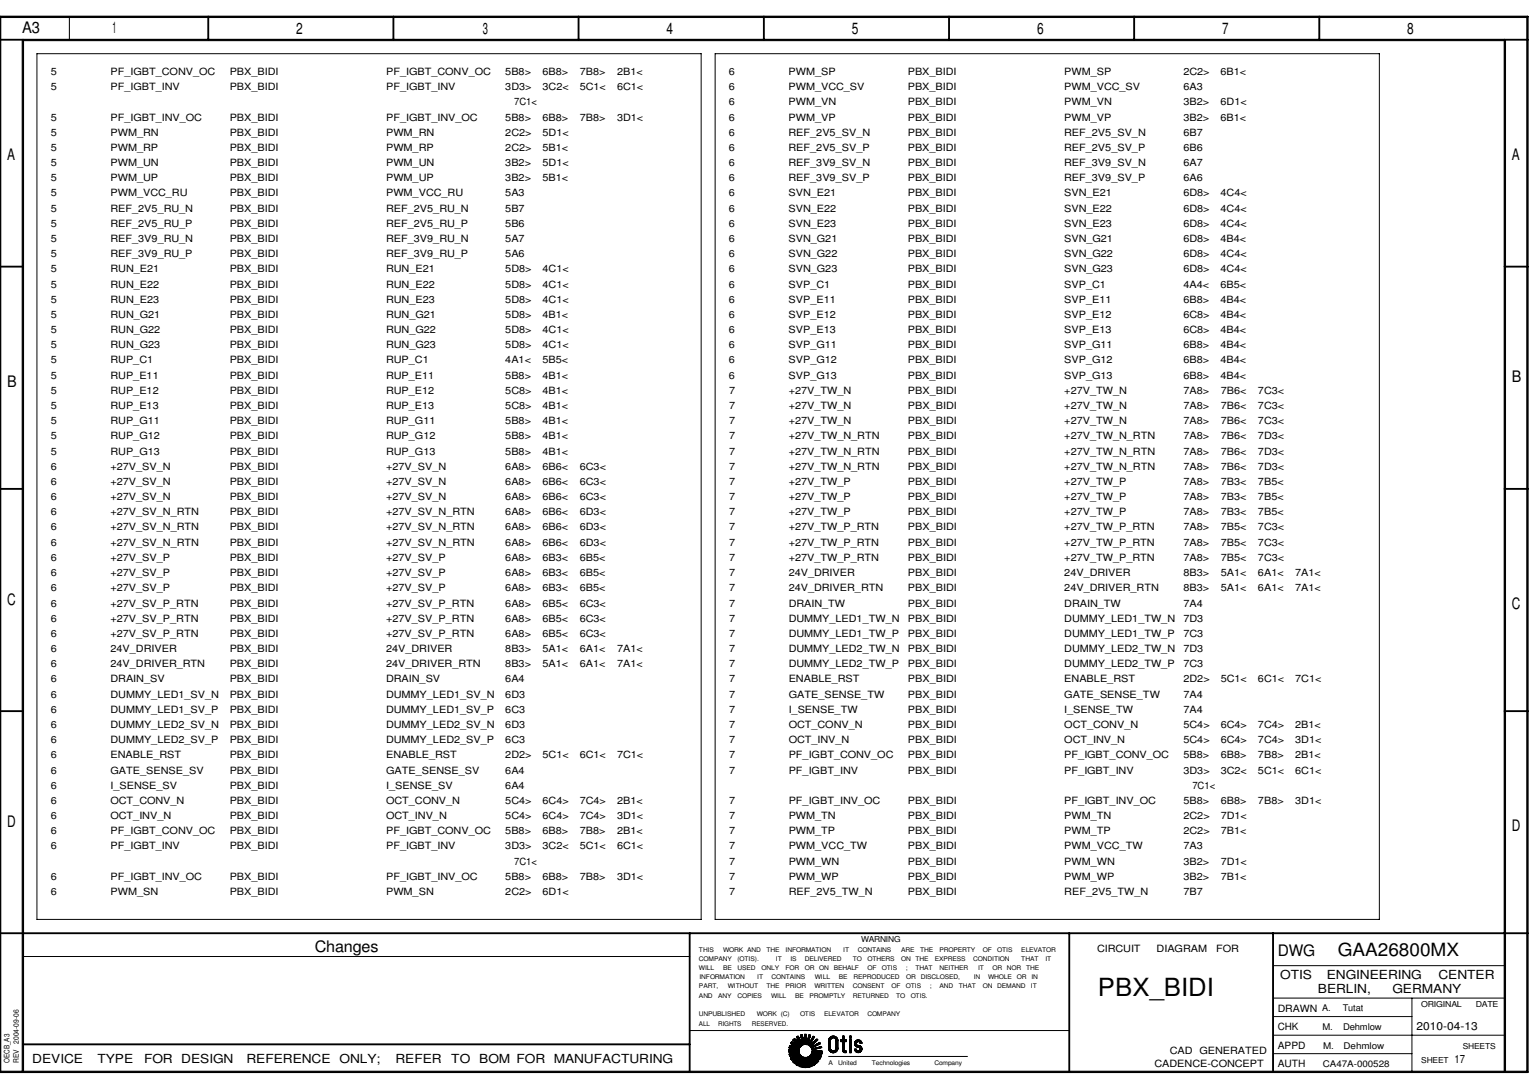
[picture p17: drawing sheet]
<svg xmlns="http://www.w3.org/2000/svg" width="420mm" height="297mm" viewBox="0 0 420 297" stroke-linecap="round" stroke-linejoin="round" font-family="sans-serif">
<defs><g id="words">
<text font-size="6.8" x="299.5" y="271.7">PBX_BIDI</text>
<text font-size="5" x="365" y="260.9">GAA26800MX</text>
<g font-size="4.3">
<text x="6.1" y="9">A3</text>
<text x="30.6" y="9">1</text>
<text x="80.8" y="9.3">2</text>
<text x="131.7" y="9.3">3</text>
<text x="181.8" y="9.3">4</text>
<text x="232.3" y="9.3">5</text>
<text x="282.9" y="9.3">6</text>
<text x="333.4" y="9.3">7</text>
<text x="383.9" y="9.3">8</text>
<text x="2" y="43.6">A</text>
<text x="412.4" y="43.6">A</text>
<text x="2" y="105.5">B</text>
<text x="412.4" y="104.3">B</text>
<text x="2" y="164.9">C</text>
<text x="412.4" y="166.1">C</text>
<text x="2" y="225.5">D</text>
<text x="412.4" y="226.7">D</text>
<text x="85.9" y="259.6">Changes</text>
<text x="348.5" y="260.9">DWG</text>
</g>
<g font-size="3.4">
<text x="349.2" y="267.2">OTIS</text>
<text x="361.9" y="267.2">ENGINEERING</text>
<text x="392.4" y="267.2">CENTER</text>
<text x="359.5" y="270.9">BERLIN,</text>
<text x="379.8" y="270.9">GERMANY</text>
<text x="8.8" y="289.9">DEVICE</text>
<text x="26.6" y="289.9">TYPE</text>
<text x="39.3" y="289.9">FOR DESIGN</text>
<text x="67.2" y="289.9">REFERENCE</text>
<text x="92.6" y="289.9">ONLY;</text>
<text x="107.9" y="289.9">REFER</text>
<text x="123.1" y="289.9">TO</text>
<text x="130.7" y="289.9">BOM FOR MANUFACTURING</text>
</g>
<g font-size="3.1">
<text x="386.4" y="281.1">2010-04-13</text>
<text x="396.7" y="289.9">17</text>
</g>
<g font-size="2.7">
<text x="13.9" y="20.4">5</text>
<text x="30.1" y="20.4">PF_IGBT_CONV_OC</text>
<text x="62.7" y="20.4">PBX_BIDI</text>
<text x="105.3" y="20.4">PF_IGBT_CONV_OC</text>
<text x="137.8" y="20.4">5B8&gt;</text>
<text x="148" y="20.4">6B8&gt;</text>
<text x="158.2" y="20.4">7B8&gt;</text>
<text x="168.3" y="20.4">2B1&lt;</text>
<text x="198.8" y="20.4">6</text>
<text x="215.1" y="20.4">PWM_SP</text>
<text x="247.6" y="20.4">PBX_BIDI</text>
<text x="290.3" y="20.4">PWM_SP</text>
<text x="322.8" y="20.4">2C2&gt;</text>
<text x="333" y="20.4">6B1&lt;</text>
<text x="13.9" y="24.6">5</text>
<text x="30.1" y="24.6">PF_IGBT_INV</text>
<text x="62.7" y="24.6">PBX_BIDI</text>
<text x="105.3" y="24.6">PF_IGBT_INV</text>
<text x="137.8" y="24.6">3D3&gt;</text>
<text x="140.3" y="28.7">7C1&lt;</text>
<text x="148" y="24.6">3C2&lt;</text>
<text x="158.2" y="24.6">5C1&lt;</text>
<text x="168.3" y="24.6">6C1&lt;</text>
<text x="198.8" y="28.7">6</text>
<text x="198.8" y="24.6">6</text>
<text x="215.1" y="28.7">PWM_VN</text>
<text x="215.1" y="24.6">PWM_VCC_SV</text>
<text x="247.6" y="28.7">PBX_BIDI</text>
<text x="247.6" y="24.6">PBX_BIDI</text>
<text x="290.3" y="24.6">PWM_VCC_SV</text>
<text x="290.3" y="28.7">PWM_VN</text>
<text x="322.8" y="24.6">6A3</text>
<text x="322.8" y="28.7">3B2&gt;</text>
<text x="333" y="28.7">6D1&lt;</text>
<text x="13.9" y="32.9">5</text>
<text x="30.1" y="32.9">PF_IGBT_INV_OC</text>
<text x="62.7" y="32.9">PBX_BIDI</text>
<text x="105.3" y="32.9">PF_IGBT_INV_OC</text>
<text x="137.8" y="32.9">5B8&gt;</text>
<text x="148" y="32.9">6B8&gt;</text>
<text x="158.2" y="32.9">7B8&gt;</text>
<text x="168.3" y="32.9">3D1&lt;</text>
<text x="198.8" y="32.9">6</text>
<text x="215.1" y="32.9">PWM_VP</text>
<text x="247.6" y="32.9">PBX_BIDI</text>
<text x="290.3" y="32.9">PWM_VP</text>
<text x="322.8" y="32.9">3B2&gt;</text>
<text x="333" y="32.9">6B1&lt;</text>
<text x="13.9" y="41.1">5</text>
<text x="13.9" y="37">5</text>
<text x="30.1" y="41.1">PWM_RP</text>
<text x="30.1" y="37">PWM_RN</text>
<text x="62.7" y="41.1">PBX_BIDI</text>
<text x="62.7" y="37">PBX_BIDI</text>
<text x="105.3" y="41.1">PWM_RP</text>
<text x="105.3" y="37">PWM_RN</text>
<text x="137.8" y="41.1">2C2&gt;</text>
<text x="137.8" y="37">2C2&gt;</text>
<text x="148" y="41.1">5B1&lt;</text>
<text x="148" y="37">5D1&lt;</text>
<text x="198.8" y="41.1">6</text>
<text x="198.8" y="37">6</text>
<text x="215.1" y="41.1">REF_2V5_SV_P</text>
<text x="215.1" y="37">REF_2V5_SV_N</text>
<text x="247.6" y="37">PBX_BIDI</text>
<text x="247.6" y="41.1">PBX_BIDI</text>
<text x="290.3" y="37">REF_2V5_SV_N</text>
<text x="290.3" y="41.1">REF_2V5_SV_P</text>
<text x="322.8" y="37">6B7</text>
<text x="322.8" y="41.1">6B6</text>
<text x="13.9" y="45.3">5</text>
<text x="30.1" y="45.3">PWM_UN</text>
<text x="62.7" y="45.3">PBX_BIDI</text>
<text x="105.3" y="45.3">PWM_UN</text>
<text x="137.8" y="45.3">3B2&gt;</text>
<text x="148" y="45.3">5D1&lt;</text>
<text x="198.8" y="45.3">6</text>
<text x="215.1" y="45.3">REF_3V9_SV_N</text>
<text x="247.6" y="45.3">PBX_BIDI</text>
<text x="290.3" y="45.3">REF_3V9_SV_N</text>
<text x="322.8" y="45.3">6A7</text>
<text x="13.9" y="53.6">5</text>
<text x="13.9" y="49.4">5</text>
<text x="30.1" y="53.6">PWM_VCC_RU</text>
<text x="30.1" y="49.4">PWM_UP</text>
<text x="62.7" y="53.6">PBX_BIDI</text>
<text x="62.7" y="49.4">PBX_BIDI</text>
<text x="105.3" y="53.6">PWM_VCC_RU</text>
<text x="105.3" y="49.4">PWM_UP</text>
<text x="137.8" y="53.6">5A3</text>
<text x="137.8" y="49.4">3B2&gt;</text>
<text x="148" y="49.4">5B1&lt;</text>
<text x="198.8" y="53.6">6</text>
<text x="198.8" y="49.4">6</text>
<text x="215.1" y="53.6">SVN_E21</text>
<text x="215.1" y="49.4">REF_3V9_SV_P</text>
<text x="247.6" y="53.6">PBX_BIDI</text>
<text x="247.6" y="49.4">PBX_BIDI</text>
<text x="290.3" y="49.4">REF_3V9_SV_P</text>
<text x="290.3" y="53.6">SVN_E21</text>
<text x="322.8" y="53.6">6D8&gt;</text>
<text x="322.8" y="49.4">6A6</text>
<text x="333" y="53.6">4C4&lt;</text>
<text x="13.9" y="57.7">5</text>
<text x="30.1" y="57.7">REF_2V5_RU_N</text>
<text x="62.7" y="57.7">PBX_BIDI</text>
<text x="105.3" y="57.7">REF_2V5_RU_N</text>
<text x="137.8" y="57.7">5B7</text>
<text x="198.8" y="57.7">6</text>
<text x="215.1" y="57.7">SVN_E22</text>
<text x="247.6" y="57.7">PBX_BIDI</text>
<text x="290.3" y="57.7">SVN_E22</text>
<text x="322.8" y="57.7">6D8&gt;</text>
<text x="333" y="57.7">4C4&lt;</text>
<text x="13.9" y="66">5</text>
<text x="13.9" y="61.8">5</text>
<text x="30.1" y="66">REF_3V9_RU_N</text>
<text x="30.1" y="61.8">REF_2V5_RU_P</text>
<text x="62.7" y="66">PBX_BIDI</text>
<text x="62.7" y="61.8">PBX_BIDI</text>
<text x="105.3" y="66">REF_3V9_RU_N</text>
<text x="105.3" y="61.8">REF_2V5_RU_P</text>
<text x="137.8" y="66">5A7</text>
<text x="137.8" y="61.8">5B6</text>
<text x="198.8" y="66">6</text>
<text x="198.8" y="61.8">6</text>
<text x="215.1" y="66">SVN_G21</text>
<text x="215.1" y="61.8">SVN_E23</text>
<text x="247.6" y="66">PBX_BIDI</text>
<text x="247.6" y="61.8">PBX_BIDI</text>
<text x="290.3" y="66">SVN_G21</text>
<text x="290.3" y="61.8">SVN_E23</text>
<text x="322.8" y="66">6D8&gt;</text>
<text x="322.8" y="61.8">6D8&gt;</text>
<text x="333" y="66">4B4&lt;</text>
<text x="333" y="61.8">4C4&lt;</text>
<text x="13.9" y="70.1">5</text>
<text x="30.1" y="70.1">REF_3V9_RU_P</text>
<text x="62.7" y="70.1">PBX_BIDI</text>
<text x="105.3" y="70.1">REF_3V9_RU_P</text>
<text x="137.8" y="70.1">5A6</text>
<text x="198.8" y="70.1">6</text>
<text x="215.1" y="70.1">SVN_G22</text>
<text x="247.6" y="70.1">PBX_BIDI</text>
<text x="290.3" y="70.1">SVN_G22</text>
<text x="322.8" y="70.1">6D8&gt;</text>
<text x="333" y="70.1">4C4&lt;</text>
<text x="13.9" y="74.3">5</text>
<text x="30.1" y="74.3">RUN_E21</text>
<text x="62.7" y="74.3">PBX_BIDI</text>
<text x="105.3" y="74.3">RUN_E21</text>
<text x="137.8" y="74.3">5D8&gt;</text>
<text x="148" y="74.3">4C1&lt;</text>
<text x="198.8" y="74.3">6</text>
<text x="215.1" y="74.3">SVN_G23</text>
<text x="247.6" y="74.3">PBX_BIDI</text>
<text x="290.3" y="74.3">SVN_G23</text>
<text x="322.8" y="74.3">6D8&gt;</text>
<text x="333" y="74.3">4C4&lt;</text>
<text x="13.9" y="82.6">5</text>
<text x="13.9" y="78.4">5</text>
<text x="30.1" y="82.6">RUN_E23</text>
<text x="30.1" y="78.4">RUN_E22</text>
<text x="62.7" y="82.6">PBX_BIDI</text>
<text x="62.7" y="78.4">PBX_BIDI</text>
<text x="105.3" y="82.6">RUN_E23</text>
<text x="105.3" y="78.4">RUN_E22</text>
<text x="137.8" y="82.6">5D8&gt;</text>
<text x="137.8" y="78.4">5D8&gt;</text>
<text x="148" y="82.6">4C1&lt;</text>
<text x="148" y="78.4">4C1&lt;</text>
<text x="198.8" y="82.6">6</text>
<text x="198.8" y="78.4">6</text>
<text x="215.1" y="82.6">SVP_E11</text>
<text x="215.1" y="78.4">SVP_C1</text>
<text x="247.6" y="78.4">PBX_BIDI</text>
<text x="247.6" y="82.6">PBX_BIDI</text>
<text x="290.3" y="82.6">SVP_E11</text>
<text x="290.3" y="78.4">SVP_C1</text>
<text x="322.8" y="78.4">4A4&lt;</text>
<text x="322.8" y="82.6">6B8&gt;</text>
<text x="333" y="78.4">6B5&lt;</text>
<text x="333" y="82.6">4B4&lt;</text>
<text x="13.9" y="86.7">5</text>
<text x="30.1" y="86.7">RUN_G21</text>
<text x="62.7" y="86.7">PBX_BIDI</text>
<text x="105.3" y="86.7">RUN_G21</text>
<text x="137.8" y="86.7">5D8&gt;</text>
<text x="148" y="86.7">4B1&lt;</text>
<text x="198.8" y="86.7">6</text>
<text x="215.1" y="86.7">SVP_E12</text>
<text x="247.6" y="86.7">PBX_BIDI</text>
<text x="290.3" y="86.7">SVP_E12</text>
<text x="322.8" y="86.7">6C8&gt;</text>
<text x="333" y="86.7">4B4&lt;</text>
<text x="13.9" y="95">5</text>
<text x="13.9" y="90.8">5</text>
<text x="30.1" y="95">RUN_G23</text>
<text x="30.1" y="90.8">RUN_G22</text>
<text x="62.7" y="95">PBX_BIDI</text>
<text x="62.7" y="90.8">PBX_BIDI</text>
<text x="105.3" y="95">RUN_G23</text>
<text x="105.3" y="90.8">RUN_G22</text>
<text x="137.8" y="95">5D8&gt;</text>
<text x="137.8" y="90.8">5D8&gt;</text>
<text x="148" y="95">4C1&lt;</text>
<text x="148" y="90.8">4C1&lt;</text>
<text x="198.8" y="95">6</text>
<text x="198.8" y="90.8">6</text>
<text x="215.1" y="95">SVP_G11</text>
<text x="215.1" y="90.8">SVP_E13</text>
<text x="247.6" y="95">PBX_BIDI</text>
<text x="247.6" y="90.8">PBX_BIDI</text>
<text x="290.3" y="95">SVP_G11</text>
<text x="290.3" y="90.8">SVP_E13</text>
<text x="322.8" y="95">6B8&gt;</text>
<text x="322.8" y="90.8">6C8&gt;</text>
<text x="333" y="95">4B4&lt;</text>
<text x="333" y="90.8">4B4&lt;</text>
<text x="13.9" y="99.1">5</text>
<text x="30.1" y="99.1">RUP_C1</text>
<text x="62.7" y="99.1">PBX_BIDI</text>
<text x="105.3" y="99.1">RUP_C1</text>
<text x="137.8" y="99.1">4A1&lt;</text>
<text x="148" y="99.1">5B5&lt;</text>
<text x="198.8" y="99.1">6</text>
<text x="215.1" y="99.1">SVP_G12</text>
<text x="247.6" y="99.1">PBX_BIDI</text>
<text x="290.3" y="99.1">SVP_G12</text>
<text x="322.8" y="99.1">6B8&gt;</text>
<text x="333" y="99.1">4B4&lt;</text>
<text x="13.9" y="107.4">5</text>
<text x="13.9" y="103.3">5</text>
<text x="30.1" y="107.4">RUP_E12</text>
<text x="30.1" y="103.3">RUP_E11</text>
<text x="62.7" y="107.4">PBX_BIDI</text>
<text x="62.7" y="103.3">PBX_BIDI</text>
<text x="105.3" y="107.4">RUP_E12</text>
<text x="105.3" y="103.3">RUP_E11</text>
<text x="137.8" y="107.4">5C8&gt;</text>
<text x="137.8" y="103.3">5B8&gt;</text>
<text x="148" y="107.4">4B1&lt;</text>
<text x="148" y="103.3">4B1&lt;</text>
<text x="198.8" y="103.3">6</text>
<text x="198.9" y="107.4">7</text>
<text x="215.1" y="103.3">SVP_G13</text>
<text x="215.1" y="107.4">+27V_TW_N</text>
<text x="247.6" y="103.3">PBX_BIDI</text>
<text x="247.6" y="107.4">PBX_BIDI</text>
<text x="290.3" y="103.3">SVP_G13</text>
<text x="290.3" y="107.4">+27V_TW_N</text>
<text x="322.8" y="103.3">6B8&gt;</text>
<text x="322.8" y="107.4">7A8&gt;</text>
<text x="333" y="103.3">4B4&lt;</text>
<text x="333" y="107.4">7B6&lt;</text>
<text x="343.2" y="107.4">7C3&lt;</text>
<text x="13.9" y="111.6">5</text>
<text x="30.1" y="111.6">RUP_E13</text>
<text x="62.7" y="111.6">PBX_BIDI</text>
<text x="105.3" y="111.6">RUP_E13</text>
<text x="137.8" y="111.6">5C8&gt;</text>
<text x="148" y="111.6">4B1&lt;</text>
<text x="198.9" y="111.6">7</text>
<text x="215.1" y="111.6">+27V_TW_N</text>
<text x="247.6" y="111.6">PBX_BIDI</text>
<text x="290.3" y="111.6">+27V_TW_N</text>
<text x="322.8" y="111.6">7A8&gt;</text>
<text x="333" y="111.6">7B6&lt;</text>
<text x="343.2" y="111.6">7C3&lt;</text>
<text x="13.9" y="119.8">5</text>
<text x="13.9" y="115.7">5</text>
<text x="30.1" y="119.8">RUP_G12</text>
<text x="30.1" y="115.7">RUP_G11</text>
<text x="62.7" y="119.8">PBX_BIDI</text>
<text x="62.7" y="115.7">PBX_BIDI</text>
<text x="105.3" y="119.8">RUP_G12</text>
<text x="105.3" y="115.7">RUP_G11</text>
<text x="137.8" y="119.8">5B8&gt;</text>
<text x="137.8" y="115.7">5B8&gt;</text>
<text x="148" y="119.8">4B1&lt;</text>
<text x="148" y="115.7">4B1&lt;</text>
<text x="198.9" y="119.8">7</text>
<text x="198.9" y="115.7">7</text>
<text x="215.1" y="119.8">+27V_TW_N_RTN</text>
<text x="215.1" y="115.7">+27V_TW_N</text>
<text x="247.6" y="119.8">PBX_BIDI</text>
<text x="247.6" y="115.7">PBX_BIDI</text>
<text x="290.3" y="119.8">+27V_TW_N_RTN</text>
<text x="290.3" y="115.7">+27V_TW_N</text>
<text x="322.8" y="119.8">7A8&gt;</text>
<text x="322.8" y="115.7">7A8&gt;</text>
<text x="333" y="119.8">7B6&lt;</text>
<text x="333" y="115.7">7B6&lt;</text>
<text x="343.2" y="119.8">7D3&lt;</text>
<text x="343.2" y="115.7">7C3&lt;</text>
<text x="13.9" y="124">5</text>
<text x="30.1" y="124">RUP_G13</text>
<text x="62.7" y="124">PBX_BIDI</text>
<text x="105.3" y="124">RUP_G13</text>
<text x="137.8" y="124">5B8&gt;</text>
<text x="148" y="124">4B1&lt;</text>
<text x="198.9" y="124">7</text>
<text x="215.1" y="124">+27V_TW_N_RTN</text>
<text x="247.6" y="124">PBX_BIDI</text>
<text x="290.3" y="124">+27V_TW_N_RTN</text>
<text x="322.8" y="124">7A8&gt;</text>
<text x="333" y="124">7B6&lt;</text>
<text x="343.2" y="124">7D3&lt;</text>
<text x="13.9" y="128.1">6</text>
<text x="30.1" y="128.1">+27V_SV_N</text>
<text x="62.7" y="128.1">PBX_BIDI</text>
<text x="105.3" y="128.1">+27V_SV_N</text>
<text x="137.8" y="128.1">6A8&gt;</text>
<text x="148" y="128.1">6B6&lt;</text>
<text x="158.2" y="128.1">6C3&lt;</text>
<text x="198.9" y="128.1">7</text>
<text x="215.1" y="128.1">+27V_TW_N_RTN</text>
<text x="247.6" y="128.1">PBX_BIDI</text>
<text x="290.3" y="128.1">+27V_TW_N_RTN</text>
<text x="322.8" y="128.1">7A8&gt;</text>
<text x="333" y="128.1">7B6&lt;</text>
<text x="343.2" y="128.1">7D3&lt;</text>
<text x="13.9" y="136.4">6</text>
<text x="13.9" y="132.3">6</text>
<text x="30.1" y="136.4">+27V_SV_N</text>
<text x="30.1" y="132.3">+27V_SV_N</text>
<text x="62.7" y="136.4">PBX_BIDI</text>
<text x="62.7" y="132.3">PBX_BIDI</text>
<text x="105.3" y="136.4">+27V_SV_N</text>
<text x="105.3" y="132.3">+27V_SV_N</text>
<text x="137.8" y="136.4">6A8&gt;</text>
<text x="137.8" y="132.3">6A8&gt;</text>
<text x="148" y="136.4">6B6&lt;</text>
<text x="148" y="132.3">6B6&lt;</text>
<text x="158.2" y="136.4">6C3&lt;</text>
<text x="158.2" y="132.3">6C3&lt;</text>
<text x="198.9" y="136.4">7</text>
<text x="198.9" y="132.3">7</text>
<text x="215.1" y="136.4">+27V_TW_P</text>
<text x="215.1" y="132.3">+27V_TW_P</text>
<text x="247.6" y="136.4">PBX_BIDI</text>
<text x="247.6" y="132.3">PBX_BIDI</text>
<text x="290.3" y="136.4">+27V_TW_P</text>
<text x="290.3" y="132.3">+27V_TW_P</text>
<text x="322.8" y="136.4">7A8&gt;</text>
<text x="322.8" y="132.3">7A8&gt;</text>
<text x="333" y="136.4">7B3&lt;</text>
<text x="333" y="132.3">7B3&lt;</text>
<text x="343.2" y="136.4">7B5&lt;</text>
<text x="343.2" y="132.3">7B5&lt;</text>
<text x="13.9" y="140.6">6</text>
<text x="30.1" y="140.6">+27V_SV_N_RTN</text>
<text x="62.7" y="140.6">PBX_BIDI</text>
<text x="105.3" y="140.6">+27V_SV_N_RTN</text>
<text x="137.8" y="140.6">6A8&gt;</text>
<text x="148" y="140.6">6B6&lt;</text>
<text x="158.2" y="140.6">6D3&lt;</text>
<text x="198.9" y="140.6">7</text>
<text x="215.1" y="140.6">+27V_TW_P</text>
<text x="247.6" y="140.6">PBX_BIDI</text>
<text x="290.3" y="140.6">+27V_TW_P</text>
<text x="322.8" y="140.6">7A8&gt;</text>
<text x="333" y="140.6">7B3&lt;</text>
<text x="343.2" y="140.6">7B5&lt;</text>
<text x="13.9" y="148.8">6</text>
<text x="13.9" y="144.7">6</text>
<text x="30.1" y="148.8">+27V_SV_N_RTN</text>
<text x="30.1" y="144.7">+27V_SV_N_RTN</text>
<text x="62.7" y="148.8">PBX_BIDI</text>
<text x="62.7" y="144.7">PBX_BIDI</text>
<text x="105.3" y="148.8">+27V_SV_N_RTN</text>
<text x="105.3" y="144.7">+27V_SV_N_RTN</text>
<text x="137.8" y="148.8">6A8&gt;</text>
<text x="137.8" y="144.7">6A8&gt;</text>
<text x="148" y="148.8">6B6&lt;</text>
<text x="148" y="144.7">6B6&lt;</text>
<text x="158.2" y="148.8">6D3&lt;</text>
<text x="158.2" y="144.7">6D3&lt;</text>
<text x="198.9" y="148.8">7</text>
<text x="198.9" y="144.7">7</text>
<text x="215.1" y="148.8">+27V_TW_P_RTN</text>
<text x="215.1" y="144.7">+27V_TW_P_RTN</text>
<text x="247.6" y="148.8">PBX_BIDI</text>
<text x="247.6" y="144.7">PBX_BIDI</text>
<text x="290.3" y="148.8">+27V_TW_P_RTN</text>
<text x="290.3" y="144.7">+27V_TW_P_RTN</text>
<text x="322.8" y="148.8">7A8&gt;</text>
<text x="322.8" y="144.7">7A8&gt;</text>
<text x="333" y="148.8">7B5&lt;</text>
<text x="333" y="144.7">7B5&lt;</text>
<text x="343.2" y="148.8">7C3&lt;</text>
<text x="343.2" y="144.7">7C3&lt;</text>
<text x="13.9" y="153">6</text>
<text x="30.1" y="153">+27V_SV_P</text>
<text x="62.7" y="153">PBX_BIDI</text>
<text x="105.3" y="153">+27V_SV_P</text>
<text x="137.8" y="153">6A8&gt;</text>
<text x="148" y="153">6B3&lt;</text>
<text x="158.2" y="153">6B5&lt;</text>
<text x="198.9" y="153">7</text>
<text x="215.1" y="153">+27V_TW_P_RTN</text>
<text x="247.6" y="153">PBX_BIDI</text>
<text x="290.3" y="153">+27V_TW_P_RTN</text>
<text x="322.8" y="153">7A8&gt;</text>
<text x="333" y="153">7B5&lt;</text>
<text x="343.2" y="153">7C3&lt;</text>
<text x="13.9" y="161.3">6</text>
<text x="13.9" y="157.1">6</text>
<text x="30.1" y="161.3">+27V_SV_P</text>
<text x="30.1" y="157.1">+27V_SV_P</text>
<text x="62.7" y="161.3">PBX_BIDI</text>
<text x="62.7" y="157.1">PBX_BIDI</text>
<text x="105.3" y="161.3">+27V_SV_P</text>
<text x="105.3" y="157.1">+27V_SV_P</text>
<text x="137.8" y="161.3">6A8&gt;</text>
<text x="137.8" y="157.1">6A8&gt;</text>
<text x="148" y="161.3">6B3&lt;</text>
<text x="148" y="157.1">6B3&lt;</text>
<text x="158.2" y="161.3">6B5&lt;</text>
<text x="158.2" y="157.1">6B5&lt;</text>
<text x="198.9" y="161.3">7</text>
<text x="198.9" y="157.1">7</text>
<text x="215.1" y="161.3">24V_DRIVER_RTN</text>
<text x="215.1" y="157.1">24V_DRIVER</text>
<text x="247.6" y="161.3">PBX_BIDI</text>
<text x="247.6" y="157.1">PBX_BIDI</text>
<text x="290.3" y="161.3">24V_DRIVER_RTN</text>
<text x="290.3" y="157.1">24V_DRIVER</text>
<text x="322.8" y="161.3">8B3&gt;</text>
<text x="322.8" y="157.1">8B3&gt;</text>
<text x="333" y="161.3">5A1&lt;</text>
<text x="333" y="157.1">5A1&lt;</text>
<text x="343.2" y="161.3">6A1&lt;</text>
<text x="343.2" y="157.1">6A1&lt;</text>
<text x="353.3" y="161.3">7A1&lt;</text>
<text x="353.3" y="157.1">7A1&lt;</text>
<text x="13.9" y="165.4">6</text>
<text x="30.1" y="165.4">+27V_SV_P_RTN</text>
<text x="62.7" y="165.4">PBX_BIDI</text>
<text x="105.3" y="165.4">+27V_SV_P_RTN</text>
<text x="137.8" y="165.4">6A8&gt;</text>
<text x="148" y="165.4">6B5&lt;</text>
<text x="158.2" y="165.4">6C3&lt;</text>
<text x="198.9" y="165.4">7</text>
<text x="215.1" y="165.4">DRAIN_TW</text>
<text x="247.6" y="165.4">PBX_BIDI</text>
<text x="290.3" y="165.4">DRAIN_TW</text>
<text x="322.8" y="165.4">7A4</text>
<text x="13.9" y="173.7">6</text>
<text x="13.9" y="169.5">6</text>
<text x="30.1" y="173.7">+27V_SV_P_RTN</text>
<text x="30.1" y="169.5">+27V_SV_P_RTN</text>
<text x="62.7" y="173.7">PBX_BIDI</text>
<text x="62.7" y="169.5">PBX_BIDI</text>
<text x="105.3" y="173.7">+27V_SV_P_RTN</text>
<text x="105.3" y="169.5">+27V_SV_P_RTN</text>
<text x="137.8" y="173.7">6A8&gt;</text>
<text x="137.8" y="169.5">6A8&gt;</text>
<text x="148" y="173.7">6B5&lt;</text>
<text x="148" y="169.5">6B5&lt;</text>
<text x="158.2" y="173.7">6C3&lt;</text>
<text x="158.2" y="169.5">6C3&lt;</text>
<text x="198.9" y="173.7">7</text>
<text x="198.9" y="169.5">7</text>
<text x="215.1" y="173.7">DUMMY_LED1_TW_P</text>
<text x="215.1" y="169.5">DUMMY_LED1_TW_N</text>
<text x="247.6" y="173.7">PBX_BIDI</text>
<text x="247.6" y="169.5">PBX_BIDI</text>
<text x="290.3" y="169.5">DUMMY_LED1_TW_N</text>
<text x="290.3" y="173.7">DUMMY_LED1_TW_P</text>
<text x="322.8" y="169.5">7D3</text>
<text x="322.8" y="173.7">7C3</text>
<text x="13.9" y="177.8">6</text>
<text x="30.1" y="177.8">24V_DRIVER</text>
<text x="62.7" y="177.8">PBX_BIDI</text>
<text x="105.3" y="177.8">24V_DRIVER</text>
<text x="137.8" y="177.8">8B3&gt;</text>
<text x="148" y="177.8">5A1&lt;</text>
<text x="158.2" y="177.8">6A1&lt;</text>
<text x="168.3" y="177.8">7A1&lt;</text>
<text x="198.9" y="177.8">7</text>
<text x="215.1" y="177.8">DUMMY_LED2_TW_N</text>
<text x="247.6" y="177.8">PBX_BIDI</text>
<text x="290.3" y="177.8">DUMMY_LED2_TW_N</text>
<text x="322.8" y="177.8">7D3</text>
<text x="13.9" y="182">6</text>
<text x="30.1" y="182">24V_DRIVER_RTN</text>
<text x="62.7" y="182">PBX_BIDI</text>
<text x="105.3" y="182">24V_DRIVER_RTN</text>
<text x="137.8" y="182">8B3&gt;</text>
<text x="148" y="182">5A1&lt;</text>
<text x="158.2" y="182">6A1&lt;</text>
<text x="168.3" y="182">7A1&lt;</text>
<text x="198.9" y="182">7</text>
<text x="215.1" y="182">DUMMY_LED2_TW_P</text>
<text x="247.6" y="182">PBX_BIDI</text>
<text x="290.3" y="182">DUMMY_LED2_TW_P</text>
<text x="322.8" y="182">7C3</text>
<text x="13.9" y="190.3">6</text>
<text x="13.9" y="186.1">6</text>
<text x="30.1" y="190.3">DUMMY_LED1_SV_N</text>
<text x="30.1" y="186.1">DRAIN_SV</text>
<text x="62.7" y="190.3">PBX_BIDI</text>
<text x="62.7" y="186.1">PBX_BIDI</text>
<text x="105.3" y="190.3">DUMMY_LED1_SV_N</text>
<text x="105.3" y="186.1">DRAIN_SV</text>
<text x="137.8" y="190.3">6D3</text>
<text x="137.8" y="186.1">6A4</text>
<text x="198.9" y="190.3">7</text>
<text x="198.9" y="186.1">7</text>
<text x="215.1" y="190.3">GATE_SENSE_TW</text>
<text x="215.1" y="186.1">ENABLE_RST</text>
<text x="247.6" y="186.1">PBX_BIDI</text>
<text x="247.6" y="190.3">PBX_BIDI</text>
<text x="290.3" y="190.3">GATE_SENSE_TW</text>
<text x="290.3" y="186.1">ENABLE_RST</text>
<text x="322.8" y="190.3">7A4</text>
<text x="322.8" y="186.1">2D2&gt;</text>
<text x="333" y="186.1">5C1&lt;</text>
<text x="343.2" y="186.1">6C1&lt;</text>
<text x="353.3" y="186.1">7C1&lt;</text>
<text x="13.9" y="194.4">6</text>
<text x="30.1" y="194.4">DUMMY_LED1_SV_P</text>
<text x="62.7" y="194.4">PBX_BIDI</text>
<text x="105.3" y="194.4">DUMMY_LED1_SV_P</text>
<text x="137.8" y="194.4">6C3</text>
<text x="198.9" y="194.4">7</text>
<text x="215.1" y="194.4">I_SENSE_TW</text>
<text x="247.6" y="194.4">PBX_BIDI</text>
<text x="290.3" y="194.4">I_SENSE_TW</text>
<text x="322.8" y="194.4">7A4</text>
<text x="13.9" y="202.7">6</text>
<text x="13.9" y="198.5">6</text>
<text x="30.1" y="202.7">DUMMY_LED2_SV_P</text>
<text x="30.1" y="198.5">DUMMY_LED2_SV_N</text>
<text x="62.7" y="198.5">PBX_BIDI</text>
<text x="62.7" y="202.7">PBX_BIDI</text>
<text x="105.3" y="198.5">DUMMY_LED2_SV_N</text>
<text x="105.3" y="202.7">DUMMY_LED2_SV_P</text>
<text x="137.8" y="198.5">6D3</text>
<text x="137.8" y="202.7">6C3</text>
<text x="198.9" y="202.7">7</text>
<text x="198.9" y="198.5">7</text>
<text x="215.1" y="202.7">OCT_INV_N</text>
<text x="215.1" y="198.5">OCT_CONV_N</text>
<text x="247.6" y="198.5">PBX_BIDI</text>
<text x="247.6" y="202.7">PBX_BIDI</text>
<text x="290.3" y="202.7">OCT_INV_N</text>
<text x="290.3" y="198.5">OCT_CONV_N</text>
<text x="322.8" y="198.5">5C4&gt;</text>
<text x="322.8" y="202.7">5C4&gt;</text>
<text x="333" y="198.5">6C4&gt;</text>
<text x="333" y="202.7">6C4&gt;</text>
<text x="343.2" y="198.5">7C4&gt;</text>
<text x="343.2" y="202.7">7C4&gt;</text>
<text x="353.3" y="198.5">2B1&lt;</text>
<text x="353.3" y="202.7">3D1&lt;</text>
<text x="13.9" y="206.8">6</text>
<text x="30.1" y="206.8">ENABLE_RST</text>
<text x="62.7" y="206.8">PBX_BIDI</text>
<text x="105.3" y="206.8">ENABLE_RST</text>
<text x="137.8" y="206.8">2D2&gt;</text>
<text x="148" y="206.8">5C1&lt;</text>
<text x="158.2" y="206.8">6C1&lt;</text>
<text x="168.3" y="206.8">7C1&lt;</text>
<text x="198.9" y="206.8">7</text>
<text x="215.1" y="206.8">PF_IGBT_CONV_OC</text>
<text x="247.6" y="206.8">PBX_BIDI</text>
<text x="290.3" y="206.8">PF_IGBT_CONV_OC</text>
<text x="322.8" y="206.8">5B8&gt;</text>
<text x="333" y="206.8">6B8&gt;</text>
<text x="343.2" y="206.8">7B8&gt;</text>
<text x="353.3" y="206.8">2B1&lt;</text>
<text x="13.9" y="215.1">6</text>
<text x="13.9" y="211">6</text>
<text x="30.1" y="215.1">I_SENSE_SV</text>
<text x="30.1" y="211">GATE_SENSE_SV</text>
<text x="62.7" y="215.1">PBX_BIDI</text>
<text x="62.7" y="211">PBX_BIDI</text>
<text x="105.3" y="215.1">I_SENSE_SV</text>
<text x="105.3" y="211">GATE_SENSE_SV</text>
<text x="137.8" y="215.1">6A4</text>
<text x="137.8" y="211">6A4</text>
<text x="198.9" y="211">7</text>
<text x="215.1" y="211">PF_IGBT_INV</text>
<text x="247.6" y="211">PBX_BIDI</text>
<text x="290.3" y="211">PF_IGBT_INV</text>
<text x="322.8" y="211">3D3&gt;</text>
<text x="325.2" y="215.1">7C1&lt;</text>
<text x="333" y="211">3C2&lt;</text>
<text x="343.2" y="211">5C1&lt;</text>
<text x="353.3" y="211">6C1&lt;</text>
<text x="13.9" y="219.3">6</text>
<text x="30.1" y="219.3">OCT_CONV_N</text>
<text x="62.7" y="219.3">PBX_BIDI</text>
<text x="105.3" y="219.3">OCT_CONV_N</text>
<text x="137.8" y="219.3">5C4&gt;</text>
<text x="148" y="219.3">6C4&gt;</text>
<text x="158.2" y="219.3">7C4&gt;</text>
<text x="168.3" y="219.3">2B1&lt;</text>
<text x="198.9" y="219.3">7</text>
<text x="215.1" y="219.3">PF_IGBT_INV_OC</text>
<text x="247.6" y="219.3">PBX_BIDI</text>
<text x="290.3" y="219.3">PF_IGBT_INV_OC</text>
<text x="322.8" y="219.3">5B8&gt;</text>
<text x="333" y="219.3">6B8&gt;</text>
<text x="343.2" y="219.3">7B8&gt;</text>
<text x="353.3" y="219.3">3D1&lt;</text>
<text x="13.9" y="227.5">6</text>
<text x="13.9" y="223.4">6</text>
<text x="30.1" y="227.5">PF_IGBT_CONV_OC</text>
<text x="30.1" y="223.4">OCT_INV_N</text>
<text x="62.7" y="227.5">PBX_BIDI</text>
<text x="62.7" y="223.4">PBX_BIDI</text>
<text x="105.3" y="227.5">PF_IGBT_CONV_OC</text>
<text x="105.3" y="223.4">OCT_INV_N</text>
<text x="137.8" y="223.4">5C4&gt;</text>
<text x="137.8" y="227.5">5B8&gt;</text>
<text x="148" y="223.4">6C4&gt;</text>
<text x="148" y="227.5">6B8&gt;</text>
<text x="158.2" y="223.4">7C4&gt;</text>
<text x="158.2" y="227.5">7B8&gt;</text>
<text x="168.3" y="223.4">3D1&lt;</text>
<text x="168.3" y="227.5">2B1&lt;</text>
<text x="198.9" y="227.5">7</text>
<text x="198.9" y="223.4">7</text>
<text x="215.1" y="227.5">PWM_TP</text>
<text x="215.1" y="223.4">PWM_TN</text>
<text x="247.6" y="227.5">PBX_BIDI</text>
<text x="247.6" y="223.4">PBX_BIDI</text>
<text x="290.3" y="227.5">PWM_TP</text>
<text x="290.3" y="223.4">PWM_TN</text>
<text x="322.8" y="227.5">2C2&gt;</text>
<text x="322.8" y="223.4">2C2&gt;</text>
<text x="333" y="227.5">7B1&lt;</text>
<text x="333" y="223.4">7D1&lt;</text>
<text x="13.9" y="231.7">6</text>
<text x="30.1" y="231.7">PF_IGBT_INV</text>
<text x="62.7" y="231.7">PBX_BIDI</text>
<text x="105.3" y="231.7">PF_IGBT_INV</text>
<text x="137.8" y="231.7">3D3&gt;</text>
<text x="148" y="231.7">3C2&lt;</text>
<text x="158.2" y="231.7">5C1&lt;</text>
<text x="168.3" y="231.7">6C1&lt;</text>
<text x="198.9" y="231.7">7</text>
<text x="215.1" y="231.7">PWM_VCC_TW</text>
<text x="247.6" y="231.7">PBX_BIDI</text>
<text x="290.3" y="231.7">PWM_VCC_TW</text>
<text x="322.8" y="231.7">7A3</text>
<text x="13.9" y="240">6</text>
<text x="30.1" y="240">PF_IGBT_INV_OC</text>
<text x="62.7" y="240">PBX_BIDI</text>
<text x="105.3" y="240">PF_IGBT_INV_OC</text>
<text x="137.8" y="240">5B8&gt;</text>
<text x="140.3" y="235.8">7C1&lt;</text>
<text x="148" y="240">6B8&gt;</text>
<text x="158.2" y="240">7B8&gt;</text>
<text x="168.3" y="240">3D1&lt;</text>
<text x="198.9" y="240">7</text>
<text x="198.9" y="235.8">7</text>
<text x="215.1" y="240">PWM_WP</text>
<text x="215.1" y="235.8">PWM_WN</text>
<text x="247.6" y="235.8">PBX_BIDI</text>
<text x="247.6" y="240">PBX_BIDI</text>
<text x="290.3" y="235.8">PWM_WN</text>
<text x="290.3" y="240">PWM_WP</text>
<text x="322.8" y="235.8">3B2&gt;</text>
<text x="322.8" y="240">3B2&gt;</text>
<text x="333" y="235.8">7D1&lt;</text>
<text x="333" y="240">7B1&lt;</text>
<text x="13.9" y="244.1">6</text>
<text x="30.1" y="244.1">PWM_SN</text>
<text x="62.7" y="244.1">PBX_BIDI</text>
<text x="105.3" y="244.1">PWM_SN</text>
<text x="137.8" y="244.1">2C2&gt;</text>
<text x="148" y="244.1">6D1&lt;</text>
<text x="198.9" y="244.1">7</text>
<text x="215.1" y="244.1">REF_2V5_TW_N</text>
<text x="247.6" y="244.1">PBX_BIDI</text>
<text x="290.3" y="244.1">REF_2V5_TW_N</text>
<text x="322.8" y="244.1">7B7</text>
<text x="299.3" y="259.6">CIRCUIT</text>
<text x="315.5" y="259.6">DIAGRAM</text>
<text x="331.8" y="259.6">FOR</text>
<text x="348.5" y="276">DRAWN A.</text>
<text x="348.5" y="281.1">CHK</text>
<text x="319.1" y="287.4">CAD GENERATED</text>
<text x="348.5" y="286.1">APPD</text>
<text x="314.9" y="291.2">CADENCE-CONCEPT</text>
<text x="348.5" y="291.2">AUTH</text>
</g>
<g font-size="2.5">
<text x="366.3" y="275.9">Tutat</text>
<text x="360.8" y="281">M.</text>
<text x="366.4" y="281">Dehmlow</text>
<text x="360.9" y="286">M.</text>
<text x="366.5" y="286">Dehmlow</text>
<text x="360.8" y="291.1">CA47A-000528</text>
</g>
<g font-size="2.2">
<text x="234.9" y="257">WARNING</text>
<text x="387.7" y="274.7">ORIGINAL</text>
<text x="402.5" y="274.7">DATE</text>
<text x="399" y="286.1">SHEETS</text>
<text x="387.7" y="289.9">SHEET</text>
</g>
<g font-size="2">
<text x="5.2" y="284.7" transform="rotate(-90 5.2 284.7)">2004-09-06</text>
<text x="2.6" y="289.9" transform="rotate(-90 2.6 289.9)">OECB_A3</text>
<text x="5.2" y="289.9" transform="rotate(-90 5.2 289.9)">REV</text>
</g>
<g font-size="1.7">
<text x="190.7" y="259.5">THIS</text>
<text x="190.7" y="262">COMPANY</text>
<text x="197.2" y="259.5">WORK AND</text>
<text x="201.2" y="262">(OTIS).</text>
<text x="209" y="259.5">THE</text>
<text x="211.7" y="262">IT</text>
<text x="214.3" y="259.5">INFORMATION</text>
<text x="215.6" y="262">IS</text>
<text x="219.5" y="262">DELIVERED</text>
<text x="230" y="259.5">IT</text>
<text x="232.7" y="262">TO</text>
<text x="234" y="259.5">CONTAINS</text>
<text x="236.6" y="262">OTHERS</text>
<text x="245.8" y="259.5">ARE</text>
<text x="245.8" y="262">ON</text>
<text x="249.7" y="262">THE</text>
<text x="251" y="259.5">THE</text>
<text x="255" y="262">EXPRESS</text>
<text x="256.3" y="259.5">PROPERTY</text>
<text x="265.5" y="262">CONDITION</text>
<text x="268.1" y="259.5">OF</text>
<text x="272" y="259.5">OTIS</text>
<text x="278.6" y="259.5">ELEVATOR</text>
<text x="278.6" y="262">THAT</text>
<text x="285.2" y="262">IT</text>
<text x="190.7" y="264.6">WILL</text>
<text x="190.7" y="269.6">PART,</text>
<text x="190.8" y="267.1">INFORMATION</text>
<text x="197.2" y="264.6">BE</text>
<text x="198.5" y="269.6">WITHOUT</text>
<text x="201.2" y="264.6">USED</text>
<text x="206.5" y="267.1">IT</text>
<text x="207.7" y="264.6">ONLY</text>
<text x="209" y="269.6">THE</text>
<text x="210.5" y="267.1">CONTAINS</text>
<text x="214.3" y="264.6">FOR</text>
<text x="214.3" y="269.6">PRIOR</text>
<text x="219.5" y="264.6">OR</text>
<text x="222.2" y="269.6">WRITTEN</text>
<text x="222.3" y="267.1">WILL</text>
<text x="223.5" y="264.6">ON</text>
<text x="227.4" y="264.6">BEHALF</text>
<text x="228.9" y="267.1">BE</text>
<text x="232.7" y="269.6">CONSENT</text>
<text x="232.8" y="267.1">REPRODUCED</text>
<text x="236.6" y="264.6">OF</text>
<text x="240.5" y="264.6">OTIS</text>
<text x="243.2" y="269.6">OF</text>
<text x="247.1" y="269.6">OTIS</text>
<text x="247.1" y="264.6">;</text>
<text x="247.2" y="267.1">OR</text>
<text x="249.7" y="264.6">THAT</text>
<text x="251.2" y="267.1">DISCLOSED,</text>
<text x="253.7" y="269.6">;</text>
<text x="256.3" y="269.6">AND</text>
<text x="256.3" y="264.6">NEITHER</text>
<text x="261.5" y="269.6">THAT</text>
<text x="265.6" y="267.1">IN</text>
<text x="266.8" y="264.6">IT</text>
<text x="268.1" y="269.6">ON</text>
<text x="269.5" y="267.1">WHOLE</text>
<text x="270.7" y="264.6">OR</text>
<text x="272" y="269.6">DEMAND</text>
<text x="274.7" y="264.6">NOR</text>
<text x="277.4" y="267.1">OR</text>
<text x="279.9" y="264.6">THE</text>
<text x="281.2" y="269.6">IT</text>
<text x="281.3" y="267.1">IN</text>
<text x="190.7" y="272.2">AND</text>
<text x="195.9" y="272.2">ANY</text>
<text x="201.2" y="272.2">COPIES</text>
<text x="210.4" y="272.2">WILL</text>
<text x="216.9" y="272.2">BE</text>
<text x="220.9" y="272.2">PROMPTLY</text>
<text x="232.7" y="272.2">RETURNED</text>
<text x="244.5" y="272.2">TO</text>
<text x="248.4" y="272.2">OTIS.</text>
<text x="190.7" y="279.7">ALL</text>
<text x="190.7" y="277.2">UNPUBLISHED</text>
<text x="195.9" y="279.7">RIGHTS</text>
<text x="205.1" y="279.7">RESERVED.</text>
<text x="206.4" y="277.2">WORK (C)</text>
<text x="218.2" y="277.2">OTIS</text>
<text x="224.8" y="277.2">ELEVATOR</text>
<text x="236.6" y="277.2">COMPANY</text>
<text x="226" y="290.6">A</text>
<text x="228.6" y="290.6">United</text>
<text x="237.8" y="290.6">Technologies</text>
<text x="254.9" y="290.6">Company</text>
</g>
</g></defs>
<g fill="none" stroke="#000" stroke-width=".51">
<path d="M0 4.5h416.7v287.9h-416.7zM0 10.8h416.7M6.3 10.8v281.6M56.8 4.5v6.3M107.3 4.5v6.3M157.8 4.5v6.3M208.4 4.5v6.3M258.9 4.5v6.3M309.4 4.5v6.3M359.9 4.5v6.3M410.4 10.8v281.6M0 72.7h6.3"/>
<path d="M410.4 72.7h6.3M0 133.3h6.3M410.4 133.3h6.3M0 194h6.3M410.4 194h6.3M0 254.6h416.7M188.1 254.6v37.8M291.7 254.6v37.8M347.3 254.6v37.8M6.3 284.9h181.8"/>
</g>
<g fill="none" stroke="#000" stroke-width=".27">
<path d="M.2 4.8h416.3v287.4h-416.3zM10.1 14.6h181.2v236.2h-181.2zM18.9 4.5v6.3M195.1 14.6h181.2v236.2h-181.2zM6.3 260.9h181.8M347.3 272.2h63.1M347.3 263.4h63.1M347.3 277.3h37.8M385.1 272.2v20.2M6.1 292.4v-281.3h404.6v281.3M188.1 281.1h103.6M215.2 286.9h2.7"/>
<path d="M215.2 287h2.8M215.2 286.3h2.7M215.2 286.4h2.7M215.2 286.3h2.8M215.2 286.8h2.7M215.2 286.7h2.7M215.2 286.6h2.7M215.2 286.5h2.7M215.3 285.7h2.9M215.3 287.6l2.9 .1M215.3 287.6h2.9M215.3 285.6h1.9"/>
<path d="M215.3 285.5h1.3M215.3 285.5h1.5M215.3 287.7h3.1M215.3 285.3h.5M215.3 285.4h.9M215.3 288h.6M215.3 285.3h.7M215.4 288.1h.3M215.4 288.1l1.9-.4-1.7 .9h1.5M215.4 287.4h2.7M215.5 285.9h2.6M215.6 284.6l2 1.1-2.2-.5"/>
<path d="M215.7 284.6h1.1M215.7 288.7h1.1M215.7 287.4h2.4M215.7 288.7h1.2M215.7 284.5h.9M215.7 288.8h1M215.7 285.9h2.4M215.8 284.7h1.2M215.8 284.4h.6M215.8 284.4h.7M215.8 288.9h.7M215.8 284.3h.4"/>
<path d="M215.8 284.3h.5M215.8 289h.5M215.8 288.5h1.4M215.9 289.1h.3M215.9 288.5h8M215.9 289.1h.2M215.9 284.8h1.2M216 288.4h7.9M216 286h2.1M216 284.8l1.3 .1M216 287.3h2.1M216.1 289.2l1.3-.8-1.1 1.2h1"/>
<path d="M216.2 284.9h1.1M216.2 288.3h2.9M216.2 286h1.9M216.3 285h1.1M216.3 288.2h2.7M216.3 283.6h.8M216.3 289.7h1M216.3 288.2h2.6M216.3 287.9l-1 .1M216.3 289.6h1M216.4 285l1.2 .1M216.4 283.5h.6"/>
<path d="M216.4 283.8h.9M216.4 289.7h.8M216.5 287.2h1.6M216.5 283.5h.5M216.5 283.8h.8M216.5 283.9h.8M216.5 289.8h.6M216.5 283.4h.4M216.5 283.9l.9 .1M216.5 289.9h.5M216.5 288.1h2.2M216.6 289.9h.4"/>
<path d="M216.6 283.4h.2M216.6 285.1h1.2M216.6 289.2h6.6M216.6 288.1h2.1M216.6 283.3h.2M216.6 285.2h1.2M216.7 290h.2M216.7 284l.9 .1M216.7 288h1.9M216.7 286.1h1.3M216.7 289.1h6.4M216.7 285.2h2"/>
<path d="M216.7 290.1h.1M216.8 287.1h1.2M216.8 284.1l.8 .1M216.8 287.8l-1.5 .1M216.8 288h1.7M216.8 290.2l1-1-.7 1.2M216.8 289.1h6.3M216.8 289h6.2M216.9 284.2l.9 .1M216.9 289h6M216.9 285.3h1.7M217 285.4h1.5"/>
<path d="M217 284.3h.8M217 287.9h1.4M217 288.9h5.8M217 284.4h.9M217.1 285.5h1.3M217.1 284.4h.8M217.1 284.5h1M217.2 283.7h-.9l1.7 1.6-2-1.1M217.2 287l-1.9 .5h2.8M217.2 288.7h6.6M217.3 284.6h.8M217.3 285.5h1.1"/>
<path d="M217.3 288.6h6.5M217.3 290.2h.8M217.3 290.5h.6M217.3 282.9h.5M217.3 282.9h.6M217.3 288.5h6.6M217.3 290h.9M217.3 290.1h.9M217.3 284.7h.9M217.3 283h.7M217.3 285.6h1M217.4 282.7h.4"/>
<path d="M217.4 289.8h4.7M217.4 290.6h.4M217.4 283.1l.7 .1M217.4 289.9h1M217.5 283.3h.6M217.5 284.8h.8M217.5 283.2h.6M217.5 289.8h4.6M217.5 289.5h-1.1M217.6 282.7h.2M217.6 290.6h.2M217.6 284.8l2.8 .1"/>
<path d="M217.6 289.7h4.4M217.6 283.4h.5M217.6 289.4h-1.1M217.6 289.6h4.4M217.6 283.5h.6M217.6 290.7l.9-1-.4 1.3h.8M217.6 284.9h1.7M217.6 289.5h5.7M217.7 285h1.4M217.7 283.5h.5M217.7 283.6h.6M217.7 289.3h-1.1"/>
<path d="M217.8 285h1.2M217.8 283.7h.6M217.8 289.3h5.5M217.8 283.8h.6M217.8 282.8h-.5l1.2 2.2-1.8-1.7M217.8 285.1h1M217.8 283.9h.6M217.9 285.2h.8M217.9 283.9l.6 .1M217.9 284l.7 .1M218 284.1l.6 .1M218.1 284.2l.6 .1"/>
<path d="M218.1 290.4h-.9M218.1 290.3h-.9M218.1 284.4h.6M218.1 284.3h.6M218.1 285.8h-2.9l2.2 .5M218.2 284.5h.6M218.2 284.4h.5M218.2 290.2h-.9M218.2 290.8h.8M218.2 290.6h.9M218.2 284.6h.7M218.3 290.4h.8"/>
<path d="M218.4 289.9l-1 .1M218.4 284.7h1.5M218.4 290.3h.8M218.4 290.2h.8M218.4 290h2.6M218.4 290.1h3.9M218.4 284.8h1.5M218.4 282.4h.5M218.4 282.7h.5M218.4 282.6h.5M218.4 289.9h3.7M218.5 282.8h.4"/>
<path d="M218.5 282.9h.4M218.5 282.9l.5 .1M218.6 291h.3M218.6 282.2h.2M218.6 283h.4M218.6 283.1h.5M218.6 283.3h.5M218.6 283.2h.5M218.7 283.4h.4M218.7 283.5h.5M218.7 283.6h.5M218.7 283.7h.5"/>
<path d="M218.7 282.2l.8 2.6v-2.7l.4 .1v2.7M218.7 283.9h.5M218.7 283.8h.5M218.8 282.3h-.4l.6 2.6-1.4-2.3M218.8 284.1h.5M218.8 284h.4M218.9 284.2h.4M218.9 284.3h.5M218.9 284.5h1M218.9 284.4h.5M218.9 291.1l.3-1.1v1.2M218.9 284.6h1"/>
<path d="M219 290.8l-.9 .1M219.1 290.7h-.9M219.1 290.5h-.9M219.2 290.6h.9M219.2 290.7h.9M219.2 291h.9M219.2 290.3h.9M219.2 290.4h.9M219.2 290.5h.9M219.2 290.8h.9M219.2 290.2h1.9M219.2 291.1h.9"/>
<path d="M219.5 282.8h.4M219.5 282.7h.4M219.5 282.6h.4M219.5 284.2h.4M219.5 283.4h.4M219.5 283.5h.4M219.5 284.1h.4M219.5 283.3h.4M219.5 282.2h.4M219.5 284.4h.4M219.5 284.3h.4M219.5 284h.4"/>
<path d="M219.5 282.3h.4M219.5 283.6h.4M219.5 283.9h.4M219.5 282.4h.4M219.5 283.7h.4M219.5 282.9h.4M219.5 283h.4M219.5 283.8h.4M219.5 283.1h.4M219.5 283.2h.4M219.5 291.2h.4M219.9 284.9h.4"/>
<path d="M220 284.8h.4M220 284.6h.4M220.1 284.4h.4M220.2 284.2h.3M220.2 284.4h.3M220.2 284.3h.3M220.2 284h.4M220.2 290.3h.9M220.3 283.9h.3M220.3 290.4h.8M220.3 290.5h.9M220.3 283.8h.4"/>
<path d="M220.3 290.6h.9M220.3 283.6h.4M220.3 283.7h.4M220.3 288.3h3.6M220.4 283.4h.4M220.4 290.7h.8M220.4 283.5h.3M220.4 283.3h.4M220.4 284.7h-.4M220.4 290.8h.8M220.4 290.8l.9 .1M220.4 283.2h.4"/>
<path d="M220.4 288.2h3.5M220.5 291h.4M220.5 284.5h-.4M220.5 283h.4M220.5 282.8h.4M220.5 285h.3M220.5 291.1l-.4-1v1.1M220.5 282.9h.4M220.5 284.9h.4M220.6 282.7h.4M220.6 284.1l-.4 .1M220.6 284.8h.4"/>
<path d="M220.6 285.1h.1M220.6 282.4h.4M220.7 282.2h.2M220.7 284.7h.3M220.7 282.3h.3M220.7 284.6h.4M220.7 282.2l-.7 2.7M220.7 288.1h3.3M220.8 283.5h-.4M220.8 284.4h.4M220.9 284.4h.3M220.9 284.3h.3"/>
<path d="M220.9 288h3M220.9 283.1l-.5 .1M220.9 284.2h.4M220.9 285.4h.3M220.9 284.8l-.3 .1M220.9 288h2.9M220.9 282.9l-.4 .1M221 282.7h-.5M221 282.6h-.4M221 285.5h.2M221 285.2h.4M221 287.8l2.6 .1"/>
<path d="M221.1 285.1h.4M221.1 282.4h-.5M221.1 290.2h-2.7M221.1 284h.4M221.1 282.3l-.8 2.7M221.1 290h1.1M221.1 283.9h.4M221.2 284.5h-.4M221.2 290.2h1.1M221.2 291h-.7M221.2 283.8h.4M221.2 287.7h3"/>
<path d="M221.2 285h.4M221.2 283.7h.4M221.2 287.6h3M221.3 283.6h.4M221.3 284.9h.4M221.3 287.4h2.9M221.3 287.5h2.9M221.3 283.5h.4M221.3 290.4h1M221.4 283.4h.4M221.4 284.1l-.4 .1M221.4 285.2l-.5 .1"/>
<path d="M221.4 287.3h2.8M221.4 287.1h2.8M221.4 283.3h.5M221.4 284.8h.4M221.4 284l-.4 .1M221.4 290.5h.7M221.5 286.9h2.7M221.5 286.3h.2M221.5 285.5h.5M221.5 290.6h.5M221.5 283.2h.5M221.5 286.8h2.7"/>
<path d="M221.5 286.7h2.7M221.5 286.6h2.7M221.5 290.6h.4M221.5 285.8h-.2M221.6 285l-.5 .1M221.6 283h.4M221.6 290.8l-.6-.9 .3 1.1M221.6 283h.5M221.7 282.9h.4M221.7 282.8h.5l-1.5 2.4M221.7 282.7h.4M221.8 283.5h-.5"/>
<path d="M221.8 290.7h-.2M221.8 285.4h.5M221.8 284.4h.4M221.8 284.8l-.5 .1M221.8 282.7h.1M221.8 284.4h.5M221.8 282.6l-1.3 2.4h.3M221.8 285.3h.7M221.9 284.3h.4M222 285.6h-.7M222 284.7h-.5M222 283.1l-.5 .1"/>
<path d="M222 286h1.1M222.1 284.6h-.5M222.1 286.3h-.7M222.1 289.6h1.1M222.1 285.2h.7M222.1 289.6h1M222.2 289.9l-3.8 .1M222.2 284.5h-.5M222.2 285.1h.6M222.2 289.7h.9M222.2 285.9h1.1M222.2 285.5h-.6"/>
<path d="M222.3 283.9h.5M222.4 285.9h1.1M222.4 289.8h.5M222.4 283.8h.5M222.5 284.2l-.5 .1M222.5 283.8h.4M222.5 289.9h.4M222.5 289.9h.3M222.5 285h.6M222.5 284.1l-.5 .1M222.5 284.9h.8M222.6 290h.2"/>
<path d="M222.6 283.6h.5l-2 1.9M222.6 285.2l-.6 .1M222.6 284l-.5 .1M222.6 283.5h.5M222.7 283.5h.3M222.7 290.1l-.8-.7 .5 .9h-1.1M222.8 283.4h.1M222.8 283.9l-.6 .1M222.8 284.8h.8M222.8 283.4l-1.9 1.9h.4M222.9 284.7h.9l-2.5 1.2M222.9 288.8h.8"/>
<path d="M222.9 286l-1.3 .1M223 285.7h1.2l-2.7 .7M223.1 283.7h-.6M223.1 284.6h.7M223.1 285l-.8 .1M223.2 287.7l.8 .4h-3.2M223.3 284.5h.5M223.3 288.9h.3M223.4 285.6h.8M223.4 284.4h.3M223.5 284.4h.1M223.5 284.8l-.9 .1"/>
<path d="M223.6 289l-.9-.3 .7 .7h-5.7M223.6 284.3l-2.4 1.4h.5M223.8 285.5h.3M223.8 288.7l-6.7 .1M223.9 285.5h.2l-2.7 .6h1.1M223.9 285.8h-1.3M224 288.2h-3.5M224.1 287.7h-3M224.2 287l-2.8 .1M226 286.1h.1M226 283.7v2.4M226 283.9h.5v2h-.5"/>
<path d="M226 288.2h37.9M226 283.7h.5M226 283.8h.5M226 285.9h.5M226 286h.5M226.1 286.3v.1h.7M226.1 283.5l.6-.8h1.2l.6 .8M226.1 283.5v.1M226.1 283.9v2M226.1 286.1v.2M226.1 283.6l-.1 .1M226.1 283.5h.6"/>
<path d="M226.1 283.5h.5M226.1 283.6h.5M226.1 286.3h.6M226.1 286.1h.5M226.1 286.3l.7 .8M226.1 283.3v.1M226.1 283.4h.6M226.2 283.9v2M226.2 286.5h.6M226.3 283.9v2M226.3 283h2M226.3 286.7h2"/>
<path d="M226.4 283.9v2M226.4 286.8h1.8M226.4 283h1.7M226.4 286.8h1.7M226.5 282.9h1.5M226.5 286.9h1.5M226.6 286.9h1.4M226.6 282.8h1.4M226.8 282.7h-.1M226.8 283.3h-.6M226.9 282.7h.8M226.9 283.2h-.7h2.1h-.7"/>
<path d="M226.9 286.6h-.7M227 287.1h.5M227 282.7h.5M227.6 286.6h.7h-2M227.8 283.3h.6M227.8 286.5h.6M227.8 282.7h.1M227.8 287l-.9 .1M227.8 283.4h.7M227.9 283.4h.6M227.9 286.3h.6M228 283.5h.5"/>
<path d="M228 286.3h.5M228 283.6h.5M228 286.1h.5M228 283.7h.6M228 283.8h.6M228 285.9h.6M228 286h.6M228.1 283.9v2M228.2 283.9v2M228.3 283.9v2M228.4 283.9v2M228.4 283.3l.1 .1"/>
<path d="M228.5 286.3l-.6 .7h-1.2M228.5 283.9v2M228.5 286.3l-.1 .1h-.6M228.5 283.5v.1M228.5 286.1v.2M228.5 283.6l.1 .1M228.6 286.1h-.1M228.6 283.7v2.4M228.6 283.9h-.6v2h.6M228.6 286l-.6 .1M229.3 284.1h1.5M229.3 284h1.5"/>
<path d="M229.3 283.6h1.5M229.3 283.9h1.5M229.3 283.7h1.5M229.3 283.8h1.5M229.8 282.6v3.8h.5v-3.8M229.8 286.6h1M229.8 286.6h.6M229.8 286.5h.5M229.9 282.6v3.8M229.9 286.8h.9M229.9 286.7h.9M230 282.6v3.8"/>
<path d="M230 286.9h.8M230.1 287h.7M230.1 282.6v3.8M230.2 287.1h.6M230.2 282.6v3.8M230.4 287.1h.4M231.7 282.6v.5M231.7 283.6v3.5M231.8 282.6v.5M231.8 283.6v3.5M231.9 282.6v.5M231.9 283.6v3.5"/>
<path d="M232 282.6v.5M232 283.6v3.5M232.1 282.6v.5M232.1 283.6v3.5M232.2 282.6v.5M232.2 283.6v3.5M233.1 284.8h.5M233.1 284.7h.5M233.1 284.6h.5M233.1 284.4h.5M233.1 284.8l.5 .1M233.1 286.3h.5"/>
<path d="M233.1 284.9h.5M233.1 286.1h.5M233.1 284.3h.6M233.1 285h.6M233.1 285l.7 .1M233.1 286.4h.6M233.1 286.5h.7M233.2 284.2h1.8M233.2 285.1h.9M233.2 285.2h1.3M233.2 286.6h1.8M233.2 286.6h.6"/>
<path d="M233.3 285.2l1.4 .1M233.3 284.1h1.6M233.3 286.7h1.6M233.3 286.8h1.6M233.3 284h1.6M233.3 285.3h1.5M233.4 285.4h1.4M233.5 285.5h1.4M233.5 283.9h1.3M233.5 286.9h1.3M233.5 286.9h1.2M233.5 283.8h1.2"/>
<path d="M233.6 287h1.1M233.6 283.8h1.1M233.6 285.5h1.3M233.6 284.5h-.5M233.6 283.7h1M233.7 285.6h1.3M233.8 287.1h.7M233.8 284.2l-.7 .1M234 283.6h.2M234.1 287.1h.1M234.4 285.7h.7M234.4 284.2l.7 .1"/>
<path d="M234.4 286.6h.6M234.5 286.5h.6M234.5 284.3h.6M234.5 285.8h.6M234.5 286.4h.6M234.6 284.4h.5M234.6 286.3h.5M234.6 285.9h.5M234.6 284.6h.5M234.6 284.5h.5M234.6 286h.5M234.6 286.1h.5"/>
<path d="M347.3 282.4h63.1M347.3 287.4h37.8"/>
</g>
<use href="#words"/>
</svg>
